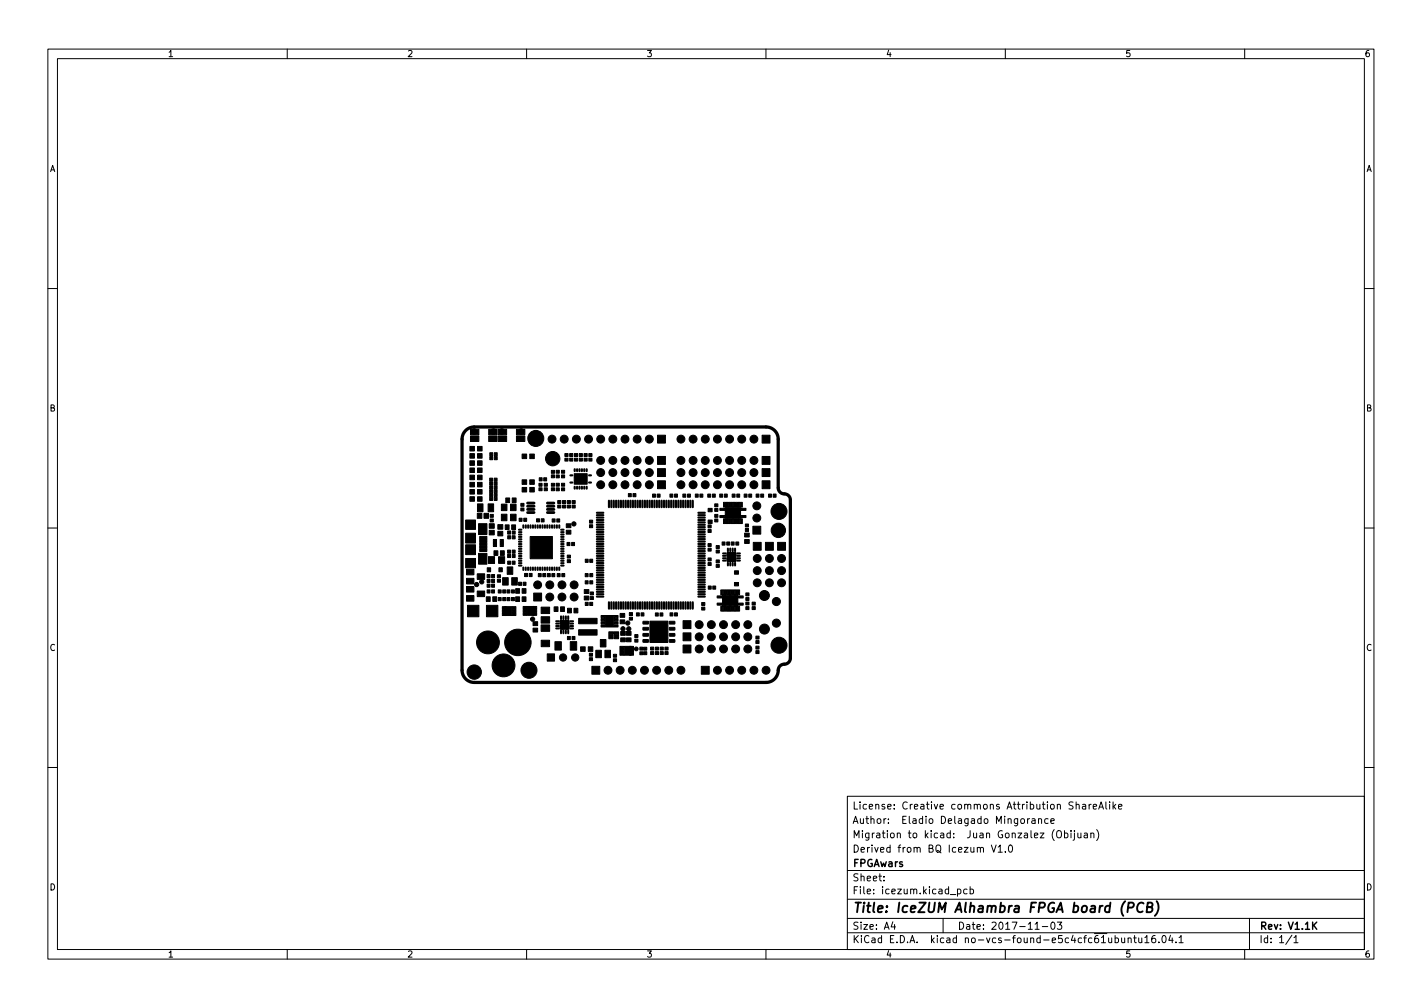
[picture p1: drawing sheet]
<svg xmlns="http://www.w3.org/2000/svg" width="297mm" height="210mm" viewBox="0 0 297 210" stroke-linecap="round" stroke-linejoin="round" font-family="sans-serif">
<defs><g id="words">
<text font-size="2.8" x="178" y="190.6">Title: IceZUM Alhambra FPGA board (PCB)</text>
<g font-size="2.1">
<text x="178" y="172">Author: Eladio Delagado Mingorance</text>
<text x="178" y="169">License: Creative commons Attribution ShareAlike</text>
<text x="178" y="178">Derived from BQ Icezum V1.0</text>
<text x="178" y="175">Migration to kicad: Juan Gonzalez (Obijuan)</text>
<text x="178" y="184">Sheet:</text>
<text x="178" y="181">FPGAwars</text>
<text x="178" y="186.7">File: icezum.kicad_pcb</text>
<text x="178" y="196.9">KiCad E.D.A. kicad no-vcs-found-e5c4cfc61ubuntu16.04.1</text>
<text x="178" y="194.1">Size: A4</text>
<text x="200" y="194.1">Date: 2017-11-03</text>
<text x="263" y="194.1">Rev: V1.1K</text>
<text x="263" y="196.9">Id: 1/1</text>
</g>
<g font-size="1.8">
<text x="35" y="11.9">1</text>
<text x="85" y="11.9">2</text>
<text x="135" y="11.9">3</text>
<text x="185" y="11.9">4</text>
<text x="235" y="11.9">5</text>
<text x="285" y="11.9">6</text>
<text x="10.3" y="35.9">A</text>
<text x="285.3" y="35.9">A</text>
<text x="10.3" y="85.9">B</text>
<text x="285.3" y="85.9">B</text>
<text x="10.3" y="135.9">C</text>
<text x="285.3" y="135.9">C</text>
<text x="10.3" y="185.9">D</text>
<text x="285.3" y="185.9">D</text>
<text x="35" y="199.9">1</text>
<text x="85" y="199.9">2</text>
<text x="135" y="199.9">3</text>
<text x="185" y="199.9">4</text>
<text x="235" y="199.9">5</text>
<text x="285" y="199.9">6</text>
</g>
</g></defs>
<g fill="none" stroke="#000" stroke-width=".21">
<path d="M10 10.2h277v190.1h-277zM12 12.2h273v186.1h-273zM60 10.2v2M110 10.2v2M160 10.2v2M210 10.2v2M260 10.2v2M10 60.2h2M285 60.2h2M10 110.2h2M285 110.2h2M10 160.2h2"/>
<path d="M177 166.3h108v32h-108zM207.1 176.4l.5 1.5 .5-1.5M208.5 176.9l.4-.5v1.5M208.5 177.9h.9M210 177.8v.1M210.8 176.6l.2-.2a.8 .8 0 0 1 .5 .8 .8 .8 0 0 1-.5 .7l-.2-.1-.2-.4zM213.4 171l.3-.1 .3 .3v.4l-.3 .3h-.3l-.2-.3zM214.6 170.9v1M215.1 170.9l-.5 .3M215.6 171h.5l.1 .9M216.2 171.3l-.5 .1-.2 .2 .2 .3h.5M216.9 171.1l.2-.2 .4 .1 .1 .9"/>
<path d="M216.9 170.9v1M218.9 171l-.4-.1-.3 .3 .2 .7h.5M219.5 171.4l.7-.1-.1-.3-.4-.1-.2 .2 .1 .8h.5M220.2 173.2a1.72 1.72 0 0 0 0 2.3M220.8 173.6l.3-.2a.5 .5 0 0 1 .6 .5v.5a.5 .5 0 0 1-.5 .6 .5 .5 0 0 1-.5-.6zM222.4 174l.4-.1 .3 .3-.2 .7h-.5M222.4 173.4v1.5M223.7 173.4v.2M223.7 173.9v1M224.4 173.9v1.3l-.3 .2M224.4 173.4v.2M224.8 168.1l.2-.2 .4 .1v.9"/>
<path d="M225.1 173.9l.1 1h.4l.2-.1M225.8 173.9v1M226.1 168h.6l.1 .9M226.5 174h.6v.9M226.8 168.3l-.5 .1-.2 .2 .2 .3h.5M227.1 174.3l-.5 .1-.2 .2 .2 .3h.5M227.5 167.9v1M227.9 174.1l.2-.2 .3 .1 .1 .9M227.9 173.9v1M227.9 167.9l-.4 .3M228.4 168.4l.7-.1-.1-.3-.4-.1-.2 .2v.8h.6M229.1 173.2a1.72 1.72 0 0 1 0 2.3"/>
<path d="M229.5 168.9l.5-1.5 .5 1.5M229.6 168.5h.8M231 167.4v1.3l.2 .2M231.8 167.4v.2M231.8 167.9v1M232.5 167.4v1.5M232.6 168.4l.5 .5M233.1 167.9l-.6 .6M233.6 168.4l.8-.1-.1-.3-.4-.1-.3 .2 .1 .8h.6M285 160.2h2M60 198.3v2M110 198.3v2"/>
<path d="M160 198.3v2M177 194.8h108M177 191.8h108M177 187.8h108M177 181.8h108M184.6 183.8v.1M184.6 183v.1M186.5 192.5l-.4 1h1M186.9 193v1M197 191.8v3M200 185.7l.4-.1 .3 .3-.1 .7h-.6M200 185.6v1.5"/>
<path d="M202 185.7l-.4-.1-.3 .3 .1 .7h.6M202.6 185.7l.5-.1 .3 .3-.2 .7h-.6M202.6 185.1v1.5M210 198.3v2M216.2 194h.9M217.7 193.5h1.2M219.6 192.7l.3-.2a.8 .8 0 0 1 .5 .8 .8 .8 0 0 1-.5 .7l-.3-.1-.1-.4zM220.9 192.5h.9l-.5 .6 .4 .1v.7l-.2 .1-.6-.1M232.9 195.9l.5-.1 .2 .3-.1 .7h-.6M232.9 195.3v1.5M234.3 195.8l.1 1h.3l.2-.1M234.9 195.8v1"/>
<path d="M235.6 196l.3-.2 .3 .1 .1 .9M235.6 195.8v1M236.8 195.8h.6M237 195.3v1.3l.4 .2M237.9 195.8v1h.4l.2-.1M238.5 195.8v1M239.1 195.8l.5-.5v1.5M239.1 196.8h.9M241.3 195.3l-.4 .1a1.01 1.01 0 0 0 0 1.4l.5-.1v-.5l-.3-.3h-.2l-.3 .3M242.1 196.7v.1M242.9 195.4l.2-.1a.8 .8 0 0 1 .5 .8 .8 .8 0 0 1-.5 .7 1 1 0 0 1-.2-1.4zM244.5 195.3l-.4 1h1"/>
<path d="M244.9 195.8v1M245.6 196.7v.1M246.3 195.8l.4-.5v1.5M246.3 196.8h.8M260 198.3v2M261 191.8v6.5M269.9 195.3l-1.3 1.9M270.3 195.8l.4-.5v1.5M270.3 196.8h.8"/>
</g>
<path d="M274.4 193.2l.7 .8M275.1 192.5l-.9 .9" fill="none" stroke="#000" stroke-width=".3"/>
<path d="M235.6 189.5h.8l.3-.2a.51 .51 0 0 0-.2-.8h-.7l-.3 2M238.9 188.7a.88 .88 0 0 0-1-.1 .88 .88 0 0 0-.4 1 .69 .69 0 0 0 .3 .8 .69 .69 0 0 0 .9-.1M239.6 189.4h.7l.3-.2 .2-.4-.2-.2-.8-.1-.3 2h.8l.3-.2a.53 .53 0 0 0 0-.8l-.3-.1M241.6 188.2a2.32 2.32 0 0 1-.4 3" fill="none" stroke="#000" stroke-width=".4"/>
<path d="M97.3 89.9l.9-.6 .9-.2h60.9a2.54 2.54 0 0 1 2.6 2.6v10.1a1.47 1.47 0 0 0 1.7 1.4l.6 .5 .2 .7v33a1.47 1.47 0 0 1-1.7 1.4 1.47 1.47 0 0 0-.9 1.6 2.54 2.54 0 0 1-2.5 2.1h-60.9a2.54 2.54 0 0 1-2.6-2.6v-48.2l.2-.9z" fill="none" stroke="#000" stroke-width=".68"/>
<g fill="#000" stroke="#000" stroke-width=".21">
<path d="M98.2 99.2h.9v1h-.9zM98.2 97.7h.9v1h-.9zM98.2 96.2h.9v1h-.9zM98.2 94.7h.9v1h-.9zM98.2 93.2h.9v1h-.9zM98.3 89.6h1.7v1.2h-1.7zM98.3 91h1.7v1.2h-1.7zM99.8 99.2h.9v1h-.9zM99.8 97.7h.9v1h-.9zM99.8 96.2h.9v1h-.9zM99.8 94.7h.9v1h-.9zM99.8 93.2h.9v1h-.9z"/>
<path d="M102.3 95.3h.6v.7h-.6zM102.3 94.5h.6v.7h-.6zM103.3 95.3h.6v.7h-.6zM103.3 94.5h.6v.7h-.6zM102.1 89.6h1.7v1.2h-1.7zM102.1 91h1.7v1.2h-1.7zM104.1 89.6h1.7v1.2h-1.7zM104.1 91h1.7v1.2h-1.7zM109.1 94.8h.9v1h-.9zM107.9 89.6h1.7v1.2h-1.7zM107.9 91h1.7v1.2h-1.7zM110.7 94.8h.9v1h-.9z"/>
<path d="M115.2 99.2h.6v.6h-.6zM115.2 98.2h.6v.6h-.6zM116.2 99.2h.6v.6h-.6zM116.2 98.2h.6v.6h-.6zM117.3 98.2h.6v.6h-.6zM117.3 99.2h.6v.6h-.6zM118 95.7h.7v.6h-.7zM118 94.7h.7v.6h-.7zM119 95.7h.7v.6h-.7zM119 94.7h.7v.6h-.7zM120 95.7h.7v.6h-.7zM120 94.7h.7v.6h-.7z"/>
<path d="M121 95.7h.7v.6h-.7zM121 94.7h.7v.6h-.7zM122 95.7h.7v.6h-.7zM122 94.7h.7v.6h-.7zM123 95.7h.7v.6h-.7zM123 94.7h.7v.6h-.7zM137.4 90.9h1.6v1.6h-1.6zM137.4 95.3h1.6v1.7h-1.6zM137.4 97.8h1.6v1.7h-1.6zM159.2 90.9h1.6v1.6h-1.6zM159.2 95.3h1.6v1.7h-1.6zM159.2 97.8h1.6v1.7h-1.6z"/>
<path d="M97.3 116.6h2v2h-2zM97.3 113.7h2v2.1h-2zM97.3 111.3h2v2.1h-2zM97.3 108.6h2v1.9h-2zM97.4 118.9h1.6v1.1h-1.6zM98.2 103.7h.9v1h-.9zM98.2 102.2h.9v1h-.9zM98.2 100.7h.9v1h-.9zM99.7 119.8h1.5v1.2h-1.5zM99.7 107.2h1v1h-1zM100 115.5h1.7v2.3h-1.7zM100 109.3h1.7v2.3h-1.7z"/>
<path d="M100.2 114.6h1.5v.5h-1.5zM100.2 113.9h1.5v.6h-1.5zM100.2 112h1.5v.6h-1.5zM100.2 112.6h1.5v.6h-1.5zM100.2 113.3h1.5v.5h-1.5zM99.8 103.7h.9v1h-.9zM99.8 102.2h.9v1h-.9zM99.8 100.7h.9v1h-.9zM99.7 105.2h1.2v1.7h-1.2zM101.1 107.2h.9v1h-.9zM101.8 118.5h.7v.9h-.7zM102 116.2h1.3v1.4h-1.3z"/>
<path d="M102.3 103.8h.6v.7h-.6zM102.3 103h.6v.7h-.6zM102.3 102.2h.6v.7h-.6zM102.3 101.4h.6v.7h-.6zM102.3 100.6h.6v.7h-.6zM102.3 99.8h.6v.7h-.6zM101.8 120h.6v.6h-.6zM102.4 107.4h.7v.6h-.7zM102.4 108.4h.7v.6h-.7zM102 105.2h1.1v1.7h-1.1zM103.2 103.8h.6v.7h-.6zM103.2 103h.6v.7h-.6z"/>
<path d="M103.2 102.2h.6v.7h-.6zM103.2 101.4h.6v.7h-.6zM103.2 100.6h.6v.7h-.6zM103.2 99.8h.6v.7h-.6zM102.2 110.7h1v1h-1zM102.2 109.3h1v1h-1zM102.7 120h.6v.6h-.6zM103.1 113.7h.6v.4h-.6zM103.1 113.1h.6v.5h-.6zM103.1 112.6h.6v.5h-.6zM103.2 115h.8v1h-.8zM104.1 116.2h1.3v1.4h-1.3z"/>
<path d="M104.2 118.5h.7v.9h-.7zM104.7 107.4h1.2v1.3h-1.2zM104.7 105.3h1.2v1.3h-1.2zM104 110.9h1v1h-1zM104 109.5h1v1h-1zM104.5 113.7h.6v.4h-.6zM104.5 112.6h.6v.5h-.6zM104.5 113.1h.6v.5h-.6zM104.5 115h.8v1h-.8zM105.9 118.4h1.2v1.5h-1.2zM106 114.9h.6v.6h-.6zM106 117.2h.7v.6h-.7z"/>
<path d="M106.1 111.9h.6v.6h-.6zM105.5 109.6h.8v1h-.8zM105.6 104h.9v.9h-.9zM106.6 105.3h1.2v1.3h-1.2zM106.6 107.4h1.2v1.3h-1.2zM106 115.8h.6v.6h-.6zM106 110.9h.6v.6h-.6zM107 117.2h.6v.6h-.6zM107 111.9h.6v.6h-.6zM107 114.9h.6v.6h-.6zM107 115.8h.6v.6h-.6zM107 110.9h.6v.6h-.6z"/>
<path d="M106.9 109.6h.8v1h-.8zM107 104h.8v.9h-.8zM108.4 108.2h.6v.7h-.6zM109.1 101.8h.9v.9h-.9zM109.1 100.2h.9v.9h-.9zM108.8 106.1h.7v.6h-.7zM108.8 105.1h.7v.6h-.7zM109.4 108.2h.6v.7h-.6zM109.6 119.7h.6v.7h-.6zM110.7 101.8h.9v.9h-.9zM110.7 100.2h.9v.9h-.9zM110.7 112h4.7v4.7h-4.7z"/>
<path d="M110.5 119.7h.6v.7h-.6zM112.6 100.9h.6v.6h-.6zM112.6 101.9h.6v.6h-.6zM112.6 99.8h.6v.6h-.6zM112.1 108.3h.6v.7h-.6zM112.4 119.8h.7v.6h-.7zM113.6 99.8h.6v.6h-.6zM113 108.3h.7v.7h-.7zM113.7 101.9h.6v.6h-.6zM113.7 100.9h.6v.6h-.6zM113.4 119.8h.6v.6h-.6zM115.2 100.9h.6v.6h-.6z"/>
<path d="M115.2 101.9h.6v.6h-.6zM115.3 108.3h.6v.7h-.6zM116.2 100.9h.6v.6h-.6zM116.2 101.9h.6v.6h-.6zM116.3 108.3h.6v.7h-.6zM116.5 105.5h.7v.6h-.7zM116.5 104.5h.7v.6h-.7zM117.3 100.9h.6v.6h-.6zM117.3 101.9h.6v.6h-.6zM117.5 104.5h.7v.6h-.7zM117.5 105.5h.7v.6h-.7zM118.3 109.4h1v.8h-1z"/>
<path d="M118.3 110.7h1v.8h-1zM118.4 113.3h.6v.6h-.6zM118.5 115.9h.7v.6h-.7zM118.5 116.9h.7v.6h-.7zM118.5 104.5h.7v.6h-.7zM118.5 105.5h.7v.6h-.7zM119.4 113.3h.6v.6h-.6zM119.9 98.9h2.7v2.2h-2.7zM119.5 105.5h.7v.6h-.7zM119.5 104.5h.7v.6h-.7zM122.3 116.8h.6v.6h-.6zM122.2 119.8h.6v.6h-.6z"/>
<path d="M123.2 116.8h.6v.6h-.6zM123.1 109.6h.7v.6h-.7zM123.1 108.6h.7v.6h-.7zM123.2 119.8h.6v.6h-.6zM131.3 103.1h.6v.6h-.6zM132.2 103.1h.6v.6h-.6zM136.3 103.2h.6v.6h-.6zM137.3 103.2h.6v.6h-.6zM137.4 100.4h1.6v1.6h-1.6zM139.9 103.2h.6v.6h-.6zM140.9 103.2h.6v.6h-.6zM142.6 103.2h.6v.6h-.6z"/>
<path d="M143.6 103.2h.6v.6h-.6zM145.2 103.2h.6v.6h-.6zM146.2 103.2h.6v.6h-.6zM147.8 103.2h.6v.6h-.6zM147.9 116.5h.7v.6h-.7zM147.9 117.5h.7v.6h-.7zM147.9 106.1h.9v.8h-.9zM147.9 108.6h.9v.7h-.9zM147.9 114.5h.7v.6h-.7zM147.9 113.5h.7v.6h-.7zM147.9 110.6h.7v.6h-.7zM147.9 109.6h.7v.6h-.7z"/>
<path d="M148.8 103.2h.6v.6h-.6zM149.3 107.4h.7v.6h-.7zM149.3 108.4h.7v.6h-.7zM149.3 105.2h.7v.6h-.7zM149.3 106.2h.7v.6h-.7zM149.6 116.9h.7v.6h-.7zM149.6 117.9h.7v.6h-.7zM149.6 114.9h.7v.6h-.7zM149.6 113.9h.7v.6h-.7zM150.4 107.6h1v.5h-1zM150.4 106.1h1v.5h-1zM150.3 103.2h.6v.6h-.6z"/>
<path d="M150.8 113.2h.6v.6h-.6zM151.5 106h3.2v2.2h-3.2zM151.1 108.3h.5v1h-.5zM151.1 104.9h.5v1h-.5zM151.9 115.4h1.8v1.8h-1.8zM151.3 103.2h.6v.6h-.6zM151.6 108.3h.5v1h-.5zM151.6 104.9h.5v1h-.5zM151.8 113.2h.6v.6h-.6zM152.1 108.3h.5v1h-.5zM152.1 104.9h.5v1h-.5zM152.9 103.2h.6v.6h-.6z"/>
<path d="M152.6 108.3h.5v1h-.5zM152.6 104.9h.5v1h-.5zM152.7 113.2h.6v.6h-.6zM153.1 108.3h.5v1h-.5zM153.1 104.9h.5v1h-.5zM153.9 103.2h.6v.6h-.6zM153.6 108.3h.5v1h-.5zM153.6 104.9h.5v1h-.5zM153.4 119.2h.9v.7h-.9zM153.7 113.2h.6v.6h-.6zM154.1 108.3h.5v1h-.5zM154.1 104.9h.5v1h-.5z"/>
<path d="M154.8 107.6h1v.5h-1zM154.8 106.1h1v.5h-1zM154.6 108.3h.5v1h-.5zM154.6 104.9h.5v1h-.5zM155.4 103.2h.6v.6h-.6zM155.7 110.4h.7v.6h-.7zM155.7 109.4h.7v.6h-.7zM155.5 112.7h1v.8h-1zM155.5 111.3h1v.8h-1zM156.4 103.2h.6v.6h-.6zM157.4 113.2h1.6v1.7h-1.6zM157.9 103.2h.6v.6h-.6z"/>
<path d="M158.9 103.2h.6v.6h-.6zM157.3 109.9h1.6v1.6h-1.6zM159.9 113.2h1.6v1.7h-1.6zM159.2 100.4h1.6v1.6h-1.6zM160.5 103.2h.6v.6h-.6zM161.5 103.2h.6v.6h-.6zM162.4 113.2h1.7v1.7h-1.7zM97.4 120.8h1.6v1.1h-1.6zM97.4 122.5h1.6v1.1h-1.6zM97.4 124.4h1.6v1.1h-1.6zM99.7 123.4h1.5v1.2h-1.5zM97.7 126.4h2.3v2.4h-2.3z"/>
<path d="M101.6 124.6h.8v1h-.8zM101.8 122h.6v.6h-.6zM101.8 121h.6v.6h-.6zM101.8 123.2h.6v.6h-.6zM102.7 122h.6v.6h-.6zM102.9 124.6h.8v1h-.8zM102.7 121h.6v.6h-.6zM102.7 123.2h.6v.6h-.6zM101.6 126.4h2.4v2.4h-2.4zM103.9 121h.7v.6h-.7zM103.9 120h.7v.6h-.7zM104.1 123.2h.6v.6h-.6z"/>
<path d="M104.1 124.8h.6v.6h-.6zM105 120.6h1.2v1.6h-1.2zM105 123.2h.6v.6h-.6zM105 124.8h.6v.6h-.6zM104.9 126.7h.8v.5h-.8zM104.9 127.3h.8v.6h-.8zM104.9 128h.8v.5h-.8zM105.9 124.8h.6v.6h-.6zM105.9 123.2h.6v.6h-.6zM106.8 124.8h.7v.6h-.7zM105.4 126.7h1.5v1.8h-1.5zM106.9 120.6h1.2v1.6h-1.2z"/>
<path d="M106.8 123.2h.7v.6h-.7zM107.7 122.9h.8v1h-.8zM107 128h.8v.5h-.8zM107 127.3h.8v.6h-.8zM107 126.7h.8v.5h-.8zM108.3 121.6h.6v.6h-.6zM107.7 124.6h.8v1h-.8zM109.1 122.9h.8v1h-.8zM109.3 121.6h.6v.6h-.6zM109.3 126.6h.8v.6h-.8zM109.3 127.3h.8v.5h-.8zM109.3 127.9h.8v.6h-.8z"/>
<path d="M109.1 124.6h.8v1h-.8zM110.2 126.6h1.4v1.9h-1.4zM111.3 127.9h.8v.6h-.8zM111.3 127.3h.8v.5h-.8zM111.3 126.6h.8v.6h-.8zM111.3 129.8h1v.8h-1zM111.3 131.2h1v.8h-1zM111.5 123.8h1.6v1.7h-1.6zM113 130.5h1.8v1.3h-1.8zM113 126.8h1.8v1.3h-1.8zM113 128.8h1.8v1.3h-1.8zM113 133.7h1.8v1.3h-1.8z"/>
<path d="M114.3 136.5h1.5v1.5h-1.5zM114.3 119.8h.6v.6h-.6zM115.3 119.8h.6v.6h-.6zM115.7 126.7h.9v1h-.9zM116.4 119.8h.6v.6h-.6zM117.1 126.7h.8v1h-.8zM115.9 134h1.4v1.7h-1.4zM117.4 119.8h.6v.6h-.6zM118.5 127h.9v1h-.9zM117 129.5h1.9v1.9h-1.9zM118.5 132.9h.6v.6h-.6zM119.9 127h.8v1h-.8z"/>
<path d="M119.5 132.9h.6v.6h-.6zM119.1 134h1.4v1.7h-1.4zM120.9 129.1h3.8v1.1h-3.8zM120.9 131.5h3.8v1.1h-3.8zM121.3 135.1h.9v.9h-.9zM122.2 121.3h.6v.6h-.6zM122.3 125.8h.6v.6h-.6zM122 124.5h1v.8h-1zM122 123.1h1v.8h-1zM123.1 137.3h.7v.6h-.7zM123.1 136.4h.7v.6h-.7zM123.2 125.8h.6v.6h-.6z"/>
<path d="M123.2 121.3h.6v.6h-.6zM122.9 135.1h.9v.9h-.9zM123.3 124.6h.7v.6h-.7zM123.3 123.6h.7v.6h-.7zM124.5 135.8h1.1v1.5h-1.1zM125.4 133.5h1.2v1.6h-1.2zM126.4 135.8h1.1v1.5h-1.1zM125.6 130.5h.8v.4h-.8zM125.6 129.8h.8v.5h-.8zM125.6 129.2h.8v.4h-.8zM125.6 128.5h.8v.5h-.8zM127.2 132.9h.9v.5h-.9z"/>
<path d="M127.2 132.4h.9v.5h-.9zM127.2 131.9h1v.4h-1zM128.1 137.6h.7v.6h-.7zM128.1 136.6h.7v.6h-.7zM126.5 128.5h1.7v2.4h-1.7zM128.3 131.9h.9v.4h-.9zM128.3 132.4h.9v.5h-.9zM128.3 132.9h.9v.5h-.9zM128.3 128.5h.8v.5h-.8zM128.3 129.2h.8v.4h-.8zM128.3 129.8h.8v.5h-.8zM128.3 130.5h.8v.4h-.8z"/>
<path d="M129.5 135h.8v.5h-.8zM129.5 135.6h.8v.6h-.8zM129.5 136.3h.8v.5h-.8zM129.7 131.8h.9v.8h-.9zM129.7 133.2h.9v.8h-.9zM130.4 135h1.4v1.8h-1.4zM129.5 129.4h1v.8h-1zM129.5 128.1h1v.8h-1zM130.9 131.8h.9v.8h-.9zM130.9 133.2h.9v.8h-.9zM131.5 127.9h.6v.6h-.6zM131.5 128.9h.6v.6h-.6z"/>
<path d="M131.5 136.3h.8v.5h-.8zM131.5 135.6h.8v.6h-.8zM131.5 135h.8v.5h-.8zM132.6 133.5h.7v.6h-.7zM132.6 132.5h.7v.6h-.7zM132.9 128h.6v.6h-.6zM133.7 136.1h.6v.6h-.6zM133.7 135.1h.6v.6h-.6zM133.9 128h.6v.6h-.6zM134.4 136.1h.7v.6h-.7zM134.4 135.1h.7v.6h-.7zM134.3 129.8l1.1-.1 .1 .5-1.1 .1z"/>
<path d="M134.3 131h1.1l.1 .5-1.1 .1zM134.3 132.3h1.1l.1 .5h-1.1zM134.3 133.6l1.1-.1 .1 .5-1.1 .1zM135.9 136.1h.7v.6h-.7zM135.9 135.1h.7v.6h-.7zM136.9 128h.6v.6h-.6zM136.9 136.1h.7v.6h-.7zM136.9 135.1h.7v.6h-.7zM137.9 128h.6v.6h-.6zM137.9 136.1h.7v.6h-.7zM137.9 135.1h.7v.6h-.7zM135.8 129.7h3.7v4.4h-3.7z"/>
<path d="M138.9 136.1h.7v.6h-.7zM138.9 135.1h.7v.6h-.7zM140 128h.6v.6h-.6zM139.8 133.6l1.1-.1 .1 .5-1.1 .1zM139.8 132.3h1.1l.1 .5h-1.1zM139.8 131h1.1l.1 .5-1.1 .1zM139.8 129.8l1.1-.1 .1 .5-1.1 .1zM140.9 128h.6v.6h-.6zM142.7 134.7h1.6v1.6h-1.6zM142.7 129.6h1.6v1.6h-1.6zM142.7 132.1h1.6v1.7h-1.6zM146.6 125.8h.6v.6h-.6z"/>
<path d="M146.6 126.8h.6v.6h-.6zM148 122.4h.6v.6h-.6zM148.9 122.4h.6v.6h-.6zM150.6 123.2h.4v1h-.4zM150.6 126.6h.4v1h-.4zM149.8 124.4h1v.5h-1zM149.8 125.9h1v.5h-1zM151.1 123.2h.4v1h-.4zM151.1 126.6h.4v1h-.4zM151.6 123.2h.4v1h-.4zM151.6 126.6h.4v1h-.4zM152.1 123.2h.4v1h-.4z"/>
<path d="M152.1 126.6h.4v1h-.4zM152.6 123.2h.4v1h-.4zM152.6 126.6h.4v1h-.4zM153.1 123.2h.4v1h-.4zM153.1 126.6h.4v1h-.4zM153.6 123.2h.4v1h-.4zM153.6 126.6h.4v1h-.4zM154.1 123.2h.4v1h-.4zM154.1 126.6h.4v1h-.4zM150.9 124.3h3.2v2.2h-3.2zM153.4 121.6h.9v.7h-.9zM154.2 124.4h1v.5h-1z"/>
<path d="M154.2 125.9h1v.5h-1zM155.8 126.7h.7v.6h-.7zM155.8 125.7h.7v.6h-.7zM155.8 124.8h.7v.6h-.7zM155.8 123.8h.7v.6h-.7zM157.1 126.7h.7v.6h-.7zM157.1 125.7h.7v.6h-.7zM157.9 132.8h.7v.6h-.7zM157.9 133.8h.7v.6h-.7zM157.9 135.9h.7v.6h-.7zM157.9 134.9h.7v.6h-.7zM123.6 139.1h1.7v1.7h-1.7z"/>
<path d="M146.5 139.1h1.6v1.7h-1.6z"/>
<circle cx="99" cy="90.1" r=".58"/>
<circle cx="99" cy="90.1" r=".47"/>
<circle cx="103.1" cy="90.1" r=".48"/>
<circle cx="103.1" cy="90.1" r=".58"/>
<circle cx="104.8" cy="90.1" r=".47"/>
<circle cx="104.8" cy="90.1" r=".57"/>
<circle cx="108.9" cy="90.1" r=".58"/>
<circle cx="108.9" cy="90.1" r=".47"/>
<circle cx="111.9" cy="91.5" r="1.67"/>
<circle cx="115.3" cy="91.7" r=".82"/>
<circle cx="115.5" cy="95.8" r="1.5"/>
<circle cx="117.9" cy="91.7" r=".82"/>
<circle cx="120.4" cy="91.7" r=".82"/>
<circle cx="120.5" cy="99.5" r=".45"/>
<circle cx="122.1" cy="99.5" r=".45"/>
<circle cx="122.9" cy="91.7" r=".82"/>
<circle cx="125.5" cy="91.7" r=".82"/>
<circle cx="125.5" cy="96.1" r=".82"/>
<circle cx="125.5" cy="98.7" r=".82"/>
<circle cx="128" cy="96.1" r=".82"/>
<circle cx="128" cy="91.7" r=".82"/>
<circle cx="128" cy="98.7" r=".82"/>
<circle cx="130.6" cy="96.1" r=".82"/>
<circle cx="130.6" cy="98.7" r=".82"/>
<circle cx="130.6" cy="91.7" r=".82"/>
<circle cx="133.1" cy="96.1" r=".82"/>
<circle cx="133.1" cy="91.7" r=".82"/>
<circle cx="133.1" cy="98.7" r=".82"/>
<circle cx="135.6" cy="98.7" r=".82"/>
<circle cx="135.6" cy="96.1" r=".82"/>
<circle cx="135.6" cy="91.7" r=".82"/>
<circle cx="142.2" cy="96.1" r=".82"/>
<circle cx="142.2" cy="91.7" r=".82"/>
<circle cx="142.2" cy="98.7" r=".82"/>
<circle cx="144.8" cy="98.7" r=".82"/>
<circle cx="144.8" cy="91.7" r=".82"/>
<circle cx="144.8" cy="96.1" r=".82"/>
<circle cx="147.3" cy="98.7" r=".82"/>
<circle cx="147.3" cy="91.7" r=".82"/>
<circle cx="147.3" cy="96.1" r=".82"/>
<circle cx="149.9" cy="96.1" r=".82"/>
<circle cx="149.9" cy="91.7" r=".82"/>
<circle cx="149.9" cy="98.7" r=".82"/>
<circle cx="152.4" cy="96.1" r=".82"/>
<circle cx="152.4" cy="98.7" r=".82"/>
<circle cx="152.4" cy="91.7" r=".82"/>
<circle cx="154.9" cy="98.7" r=".82"/>
<circle cx="154.9" cy="91.7" r=".82"/>
<circle cx="154.9" cy="96.1" r=".82"/>
<circle cx="157.5" cy="98.7" r=".82"/>
<circle cx="157.5" cy="91.7" r=".82"/>
<circle cx="157.5" cy="96.1" r=".82"/>
<circle cx="119.9" cy="109.4" r=".44"/>
<circle cx="120.5" cy="100.5" r=".44"/>
<circle cx="122.1" cy="100.5" r=".44"/>
<circle cx="125.5" cy="101.2" r=".82"/>
<circle cx="128" cy="101.2" r=".82"/>
<circle cx="130.6" cy="101.2" r=".82"/>
<circle cx="133.1" cy="101.2" r=".82"/>
<circle cx="135.6" cy="101.2" r=".82"/>
<circle cx="142.2" cy="101.2" r=".82"/>
<circle cx="144.8" cy="101.2" r=".82"/>
<circle cx="147.3" cy="101.2" r=".82"/>
<circle cx="149.9" cy="101.2" r=".82"/>
<circle cx="152" cy="107.7" r=".44"/>
<circle cx="152" cy="106.5" r=".44"/>
<circle cx="152.3" cy="115.8" r=".44"/>
<circle cx="152.3" cy="116.8" r=".45"/>
<circle cx="152.4" cy="101.2" r=".82"/>
<circle cx="152.8" cy="116.3" r=".45"/>
<circle cx="153.1" cy="107.7" r=".44"/>
<circle cx="153.1" cy="106.5" r=".44"/>
<circle cx="153.3" cy="115.8" r=".44"/>
<circle cx="153.3" cy="116.8" r=".45"/>
<circle cx="154.2" cy="107.7" r=".44"/>
<circle cx="154.2" cy="106.5" r=".44"/>
<circle cx="154.9" cy="101.2" r=".82"/>
<circle cx="157.5" cy="101.2" r=".82"/>
<circle cx="158.1" cy="105.6" r=".82"/>
<circle cx="158.1" cy="108.2" r=".82"/>
<circle cx="158.2" cy="119.1" r=".82"/>
<circle cx="158.2" cy="116.6" r=".82"/>
<circle cx="160.7" cy="119.1" r=".82"/>
<circle cx="160.7" cy="116.6" r=".82"/>
<circle cx="162.6" cy="110.7" r="1.5"/>
<circle cx="162.7" cy="106.8" r="1.67"/>
<circle cx="163.3" cy="116.6" r=".82"/>
<circle cx="163.3" cy="119.1" r=".82"/>
<circle cx="99.6" cy="122.1" r=".44"/>
<circle cx="100.6" cy="121.5" r=".44"/>
<circle cx="101.9" cy="134.1" r="2.38"/>
<circle cx="105.2" cy="138.9" r="2.38"/>
<circle cx="108.2" cy="134.1" r="2.76"/>
<circle cx="110.5" cy="139.9" r="1.67"/>
<circle cx="111.3" cy="129.3" r=".44"/>
<circle cx="112.3" cy="122.1" r=".82"/>
<circle cx="114.8" cy="122.1" r=".82"/>
<circle cx="114.8" cy="124.7" r=".82"/>
<circle cx="117.4" cy="122.1" r=".82"/>
<circle cx="117.4" cy="124.7" r=".82"/>
<circle cx="117.5" cy="130.9" r=".44"/>
<circle cx="117.5" cy="130" r=".45"/>
<circle cx="117.6" cy="137.3" r=".76"/>
<circle cx="117.9" cy="130.5" r=".44"/>
<circle cx="118.4" cy="130.9" r=".44"/>
<circle cx="118.4" cy="130" r=".45"/>
<circle cx="119.9" cy="124.7" r=".82"/>
<circle cx="119.9" cy="122.1" r=".82"/>
<circle cx="120.2" cy="137.3" r=".76"/>
<circle cx="127" cy="139.9" r=".82"/>
<circle cx="127.3" cy="129.1" r=".45"/>
<circle cx="127.3" cy="130.4" r=".45"/>
<circle cx="129.5" cy="139.9" r=".82"/>
<circle cx="130.1" cy="131.3" r=".44"/>
<circle cx="131.1" cy="130.1" r=".45"/>
<circle cx="131.3" cy="131.3" r=".45"/>
<circle cx="132.1" cy="139.9" r=".82"/>
<circle cx="132.9" cy="135.5" r=".39"/>
<circle cx="134.6" cy="139.9" r=".82"/>
<circle cx="137.2" cy="139.9" r=".82"/>
<circle cx="139.7" cy="139.9" r=".82"/>
<circle cx="142.2" cy="139.9" r=".82"/>
<circle cx="146" cy="133" r=".82"/>
<circle cx="146" cy="135.5" r=".82"/>
<circle cx="146" cy="130.4" r=".82"/>
<circle cx="148.6" cy="130.4" r=".82"/>
<circle cx="148.6" cy="135.5" r=".82"/>
<circle cx="148.6" cy="133" r=".82"/>
<circle cx="149.9" cy="139.9" r=".82"/>
<circle cx="151.1" cy="130.4" r=".82"/>
<circle cx="151.1" cy="135.5" r=".82"/>
<circle cx="151.1" cy="133" r=".82"/>
<circle cx="151.4" cy="124.8" r=".44"/>
<circle cx="151.4" cy="125.9" r=".45"/>
<circle cx="152.4" cy="139.9" r=".82"/>
<circle cx="152.5" cy="124.8" r=".44"/>
<circle cx="152.5" cy="125.9" r=".45"/>
<circle cx="153.6" cy="124.8" r=".44"/>
<circle cx="153.6" cy="125.9" r=".44"/>
<circle cx="153.7" cy="135.5" r=".82"/>
<circle cx="153.7" cy="133" r=".82"/>
<circle cx="153.7" cy="130.4" r=".82"/>
<circle cx="154.9" cy="139.9" r=".82"/>
<circle cx="156.2" cy="130.4" r=".82"/>
<circle cx="156.2" cy="135.5" r=".82"/>
<circle cx="156.2" cy="133" r=".82"/>
<circle cx="157.5" cy="139.9" r=".82"/>
<circle cx="158.2" cy="121.7" r=".82"/>
<circle cx="159.7" cy="124.3" r="1.04"/>
<circle cx="159.7" cy="131.4" r="1.04"/>
<circle cx="160" cy="139.9" r=".82"/>
<circle cx="160.7" cy="121.7" r=".82"/>
<circle cx="162.2" cy="130.1" r=".85"/>
<circle cx="162.2" cy="125.6" r=".85"/>
<circle cx="162.7" cy="134.7" r="1.67"/>
<circle cx="163.3" cy="121.7" r=".82"/>
<circle cx="99.1" cy="140.3" r="1.5"/>
</g>
<g fill="none" stroke="#000" stroke-width=".45">
<path d="M119.1 99.3h.4M120 98v.4M120.5 98v.4M121 98v.4M121.5 98v.4M122 98v.4M122.5 98v.4M123 99.3h.4M119.1 100.8h.4M120 101.6v.4M120.5 101.6v.4M121 101.6v.4"/>
<path d="M121.5 101.6v.4M122 101.6v.4M122.5 101.6v.4M123 100.8h.4M124.7 107.1h1.3M124.7 107.6h1.3M124.7 108.1h1.3M124.7 108.6h1.3M124.7 109.1h1.3M124.7 109.6h1.3M124.7 110.1h1.3M124.7 110.6h1.3"/>
<path d="M124.7 111.1h1.3M124.7 111.6h1.3M124.7 112.1h1.3M124.7 112.6h1.3M124.7 113.1h1.3M124.7 113.6h1.3M124.7 114.1h1.3M124.7 114.6h1.3M124.7 115.1h1.3M124.7 115.6h1.3M124.7 116.1h1.3M124.7 116.6h1.3"/>
<path d="M124.7 117.1h1.3M124.7 117.6h1.3M124.7 118.1h1.3M124.7 118.6h1.3M124.7 119.1h1.3M124.7 119.6h1.3M127.2 104.5v1.4M127.7 104.5v1.4M128.2 104.5v1.4M128.7 104.5v1.4M129.2 104.5v1.4M129.7 104.5v1.4"/>
<path d="M130.2 104.5v1.4M130.7 104.5v1.4M131.2 104.5v1.4M131.7 104.5v1.4M132.2 104.5v1.4M132.7 104.5v1.4M133.2 104.5v1.4M133.7 104.5v1.4M134.2 104.5v1.4M134.7 104.5v1.4M135.2 104.5v1.4M135.7 104.5v1.4"/>
<path d="M136.2 104.5v1.4M136.7 104.5v1.4M137.2 104.5v1.4M137.7 104.5v1.4M138.2 104.5v1.4M138.7 104.5v1.4M139.2 104.5v1.4M139.7 104.5v1.4M140.2 104.5v1.4M140.7 104.5v1.4M141.2 104.5v1.4M141.7 104.5v1.4"/>
<path d="M142.2 104.5v1.4M142.7 104.5v1.4M143.2 104.5v1.4M143.7 104.5v1.4M144.2 104.5v1.4M144.7 104.5v1.4M145.9 107.1h1.3M145.9 107.6h1.3M145.9 108.1h1.3M145.9 108.6h1.3M145.9 109.1h1.3M145.9 109.6h1.3"/>
<path d="M145.9 110.1h1.3M145.9 110.6h1.3M145.9 111.1h1.3M145.9 111.6h1.3M145.9 112.1h1.3M145.9 112.6h1.3M145.9 113.1h1.3M145.9 113.6h1.3M145.9 114.1h1.3M145.9 114.6h1.3M145.9 115.1h1.3M145.9 115.6h1.3"/>
<path d="M145.9 116.1h1.3M145.9 116.6h1.3M145.9 117.1h1.3M145.9 117.6h1.3M145.9 118.1h1.3M145.9 118.6h1.3M145.9 119.1h1.3M145.9 119.6h1.3M124.7 120.1h1.3M124.7 120.6h1.3M124.7 121.1h1.3M124.7 121.6h1.3"/>
<path d="M124.7 122.1h1.3M124.7 122.6h1.3M124.7 123.1h1.3M124.7 123.6h1.3M124.7 124.1h1.3M124.7 124.6h1.3M127.2 125.7v1.4M127.7 125.7v1.4M128.2 125.7v1.4M128.7 125.7v1.4M129.2 125.7v1.4M129.7 125.7v1.4"/>
<path d="M130.2 125.7v1.4M130.7 125.7v1.4M131.2 125.7v1.4M131.7 125.7v1.4M132.2 125.7v1.4M132.7 125.7v1.4M133.2 125.7v1.4M133.7 125.7v1.4M134.2 125.7v1.4M134.7 125.7v1.4M135.2 125.7v1.4M135.7 125.7v1.4"/>
<path d="M136.2 125.7v1.4M136.7 125.7v1.4M137.2 125.7v1.4M137.7 125.7v1.4M138.2 125.7v1.4M138.7 125.7v1.4M139.2 125.7v1.4M139.7 125.7v1.4M140.2 125.7v1.4M140.7 125.7v1.4M141.2 125.7v1.4M141.7 125.7v1.4"/>
<path d="M142.2 125.7v1.4M142.7 125.7v1.4M143.2 125.7v1.4M143.7 125.7v1.4M144.2 125.7v1.4M144.7 125.7v1.4M145.9 120.1h1.3M145.9 120.6h1.3M145.9 121.1h1.3M145.9 121.6h1.3M145.9 122.1h1.3M145.9 122.6h1.3"/>
<path d="M145.9 123.1h1.3M145.9 123.6h1.3M145.9 124.1h1.3M145.9 124.6h1.3"/>
</g>
<g fill="none" stroke="#000" stroke-width=".43">
<path d="M108.4 115.6h.5M108.4 110.6h.5M108.4 111.1h.5M108.4 111.6h.5M108.4 112.1h.5M108.4 112.6h.5M108.4 113.1h.5M108.4 113.6h.5M108.4 114.1h.5M108.4 114.6h.5M108.4 115.1h.5M108.4 116.1h.5"/>
<path d="M108.4 116.6h.5M108.4 117.1h.5M108.4 117.6h.5M108.4 118.1h.5M109.3 118.5v.5M109.3 109.7v.5M109.8 118.5v.5M109.8 109.7v.5M110.3 118.5v.5M110.3 109.7v.5M110.8 118.5v.5M110.8 109.7v.5"/>
<path d="M111.3 118.5v.5M111.3 109.7v.5M111.8 118.5v.5M111.8 109.7v.5M112.3 118.5v.5M112.3 109.7v.5M112.8 109.7v.5M112.8 118.5v.5M113.3 118.5v.5M113.3 109.7v.5M113.8 109.7v.5M113.8 118.5v.5"/>
<path d="M114.3 109.7v.5M114.3 118.5v.5M114.8 109.7v.5M114.8 118.5v.5M115.3 109.7v.5M115.3 118.5v.5M115.8 109.7v.5M115.8 118.5v.5M116.3 118.5v.5M116.3 109.7v.5M116.8 118.5v.5M116.8 109.7v.5"/>
<path d="M117.2 114.6h.5M117.2 115.6h.5M117.2 110.6h.5M117.2 111.1h.5M117.2 111.6h.5M117.2 112.1h.5M117.2 112.6h.5M117.2 113.1h.5M117.2 113.6h.5M117.2 114.1h.5M117.2 115.1h.5M117.2 116.1h.5"/>
<path d="M117.2 116.6h.5M117.2 117.1h.5M117.2 117.6h.5M117.2 118.1h.5M151 116h.6M151 116.6h.6M151 117h.6M151 115.6h.6M152 114.5v.6M152 117.5v.6M152.5 114.5v.6M152.5 117.5v.6"/>
<path d="M153.1 114.5v.6M153.1 117.5v.6M153.5 114.5v.6M153.5 117.5v.6M154 115.6h.6M154 116h.6M154 116.6h.6M154 117h.6M116.2 131.2h.5M116.2 130.7h.5M116.2 130.2h.5M116.2 129.7h.5"/>
<path d="M117.2 128.7v.6M117.2 131.7v.5M117.7 128.7v.6M117.7 131.7v.5M118.2 128.7v.6M118.2 131.7v.5M118.7 128.7v.6M118.7 131.7v.5M119.1 130.7h.6M119.1 130.2h.6M119.1 129.7h.6M119.1 131.2h.6"/>
</g>
<path d="M110.2 107h1.4M110.2 106.4h1.4M110.2 105.7h1.4M110.2 105h1.4M114.3 107h1.4M114.3 106.4h1.4M114.3 105.7h1.4M114.3 105h1.4" fill="none" stroke="#000" stroke-width=".59"/>
<use href="#words"/>
</svg>
